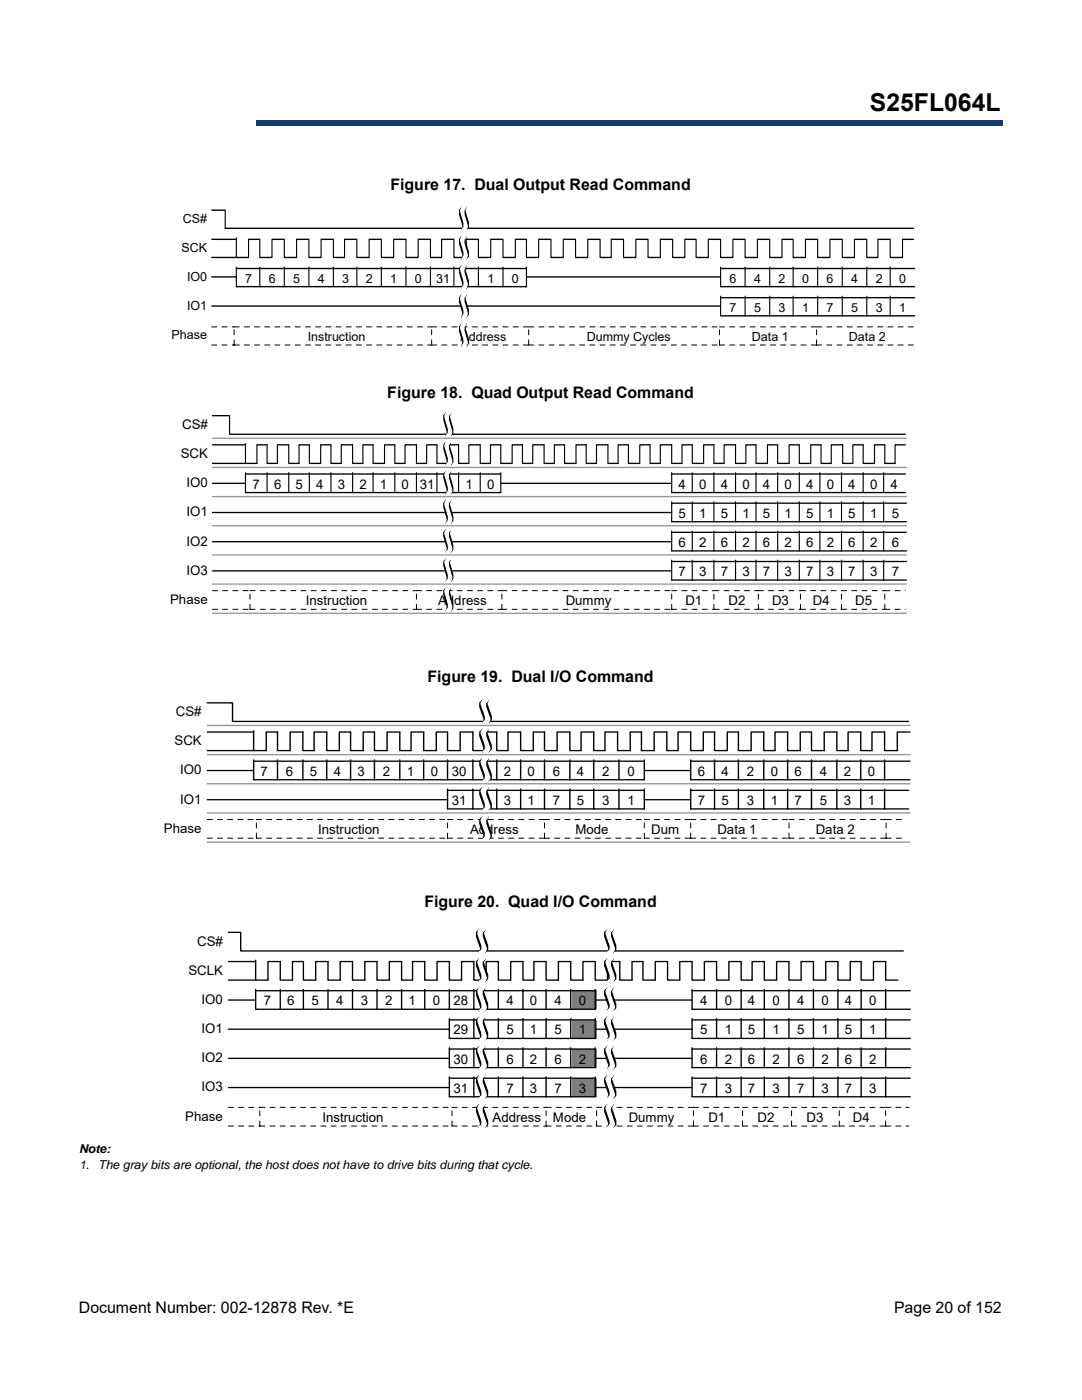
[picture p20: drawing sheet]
<svg xmlns="http://www.w3.org/2000/svg" width="216mm" height="279mm" viewBox="0 0 216 279" stroke-linecap="round" stroke-linejoin="round" font-family="sans-serif">
<defs><g id="words">
<text font-size="4.9" x="173.6" y="22.1">S25FL064L</text>
<g font-size="3.2">
<text x="77.9" y="37.9">Figure 17. Dual Output Read Command</text>
<text x="77.3" y="79.5">Figure 18. Quad Output Read Command</text>
<text x="85.3" y="136.1">Figure 19. Dual I/O Command</text>
<text x="84.7" y="181">Figure 20. Quad I/O Command</text>
<text x="15.7" y="262.1">Document Number: 002-12878 Rev. *E</text>
<text x="178.4" y="262.1">Page 20 of 152</text>
</g>
<g font-size="2.6">
<text x="36.3" y="85.6">CS#</text>
<text x="36.1" y="91.4">SCK</text>
<text x="37.2" y="97.2">IO0</text>
<text x="50.4" y="97.5">7</text>
<text x="54.7" y="97.5">6</text>
<text x="59" y="97.5">5</text>
<text x="63.1" y="97.5">4</text>
<text x="67.4" y="97.5">3</text>
<text x="71.7" y="97.5">2</text>
<text x="75.8" y="97.5">1</text>
<text x="80.1" y="97.5">0</text>
<text x="83.8" y="97.5">31</text>
<text x="92.9" y="97.5">1</text>
<text x="97.2" y="97.5">0</text>
<text x="135.4" y="97.5">4</text>
<text x="139.5" y="97.5">0</text>
<text x="143.8" y="97.5">4</text>
<text x="148.1" y="97.5">0</text>
<text x="152.2" y="97.5">4</text>
<text x="156.5" y="97.5">0</text>
<text x="160.9" y="97.5">4</text>
<text x="165" y="97.5">0</text>
<text x="169.3" y="97.5">4</text>
<text x="173.6" y="97.5">0</text>
<text x="177.7" y="97.5">4</text>
<text x="37.2" y="103.1">IO1</text>
<text x="135.4" y="103.3">5</text>
<text x="139.5" y="103.3">1</text>
<text x="143.8" y="103.3">5</text>
<text x="148.1" y="103.3">1</text>
<text x="152.2" y="103.3">5</text>
<text x="156.5" y="103.3">1</text>
<text x="160.9" y="103.3">5</text>
<text x="165" y="103.3">1</text>
<text x="169.3" y="103.3">5</text>
<text x="173.6" y="103.3">1</text>
<text x="177.9" y="103.3">5</text>
<text x="37.2" y="108.9">IO2</text>
<text x="135.4" y="109.1">6</text>
<text x="139.5" y="109.1">2</text>
<text x="143.8" y="109.1">6</text>
<text x="148.1" y="109.1">2</text>
<text x="152.2" y="109.1">6</text>
<text x="156.5" y="109.1">2</text>
<text x="160.9" y="109.1">6</text>
<text x="165" y="109.1">2</text>
<text x="169.3" y="109.1">6</text>
<text x="173.6" y="109.1">2</text>
<text x="177.9" y="109.1">6</text>
<text x="37.2" y="114.7">IO3</text>
<text x="135.4" y="115">7</text>
<text x="139.5" y="115">3</text>
<text x="143.8" y="115">7</text>
<text x="148.1" y="115">3</text>
<text x="152.2" y="115">7</text>
<text x="156.5" y="115">3</text>
<text x="160.9" y="115">7</text>
<text x="165" y="115">3</text>
<text x="169.3" y="115">7</text>
<text x="173.6" y="115">3</text>
<text x="177.9" y="115">7</text>
<text x="34" y="120.5">Phase</text>
<text x="61" y="120.8">Instruction</text>
<text x="87.4" y="120.8">Address</text>
<text x="112.9" y="120.8">Dummy</text>
<text x="136.8" y="120.8">D1</text>
<text x="145.4" y="120.8">D2</text>
<text x="154.1" y="120.8">D3</text>
<text x="162.2" y="120.8">D4</text>
<text x="170.6" y="120.8">D5</text>
<text x="35.1" y="142.9">CS#</text>
<text x="34.8" y="148.7">SCK</text>
<text x="36" y="154.6">IO0</text>
<text x="52" y="154.8">7</text>
<text x="57.1" y="154.8">6</text>
<text x="61.8" y="154.8">5</text>
<text x="66.6" y="154.8">4</text>
<text x="71.4" y="154.8">3</text>
<text x="76.4" y="154.8">2</text>
<text x="81.2" y="154.8">1</text>
<text x="85.9" y="154.8">0</text>
<text x="90.1" y="154.8">30</text>
<text x="100.5" y="154.8">2</text>
<text x="105.3" y="154.8">0</text>
<text x="110.3" y="154.8">6</text>
<text x="115.1" y="154.8">4</text>
<text x="120.1" y="154.8">2</text>
<text x="125.2" y="154.8">0</text>
<text x="139.2" y="154.8">6</text>
<text x="144" y="154.8">4</text>
<text x="149" y="154.8">2</text>
<text x="153.8" y="154.8">0</text>
<text x="158.6" y="154.8">6</text>
<text x="163.6" y="154.8">4</text>
<text x="168.4" y="154.8">2</text>
<text x="173.1" y="154.8">0</text>
<text x="36" y="160.4">IO1</text>
<text x="90.1" y="160.6">31</text>
<text x="100.5" y="160.6">3</text>
<text x="105.3" y="160.6">1</text>
<text x="110.3" y="160.6">7</text>
<text x="115.1" y="160.6">5</text>
<text x="120.1" y="160.6">3</text>
<text x="125.2" y="160.6">1</text>
<text x="139.2" y="160.6">7</text>
<text x="144" y="160.6">5</text>
<text x="149" y="160.6">3</text>
<text x="153.8" y="160.6">1</text>
<text x="158.6" y="160.6">7</text>
<text x="163.6" y="160.6">5</text>
<text x="168.4" y="160.6">3</text>
<text x="173.1" y="160.6">1</text>
<text x="32.7" y="166.2">Phase</text>
<text x="63.5" y="166.5">Instruction</text>
<text x="93.8" y="166.5">Address</text>
<text x="114.8" y="166.5">Mode</text>
<text x="130" y="166.5">Dum</text>
<text x="143.2" y="166.5">Data 1</text>
<text x="162.8" y="166.5">Data 2</text>
<text x="39.3" y="188.7">CS#</text>
<text x="37.6" y="194.5">SCLK</text>
<text x="40.2" y="200.4">IO0</text>
<text x="52.6" y="200.6">7</text>
<text x="57.3" y="200.6">6</text>
<text x="62.2" y="200.6">5</text>
<text x="67.1" y="200.6">4</text>
<text x="72" y="200.6">3</text>
<text x="76.9" y="200.6">2</text>
<text x="81.5" y="200.6">1</text>
<text x="86.4" y="200.6">0</text>
<text x="90.5" y="200.6">28</text>
<text x="101.1" y="200.6">4</text>
<text x="105.7" y="200.6">0</text>
<text x="110.6" y="200.6">4</text>
<text x="115.5" y="200.6">0</text>
<text x="139.7" y="200.6">4</text>
<text x="144.6" y="200.6">0</text>
<text x="149.2" y="200.6">4</text>
<text x="154.1" y="200.6">0</text>
<text x="159" y="200.6">4</text>
<text x="163.9" y="200.6">0</text>
<text x="168.6" y="200.6">4</text>
<text x="173.5" y="200.6">0</text>
<text x="40.2" y="206.2">IO1</text>
<text x="90.5" y="206.4">29</text>
<text x="101.1" y="206.4">5</text>
<text x="105.7" y="206.4">1</text>
<text x="110.6" y="206.4">5</text>
<text x="115.5" y="206.4">1</text>
<text x="139.7" y="206.4">5</text>
<text x="144.6" y="206.4">1</text>
<text x="149.2" y="206.4">5</text>
<text x="154.1" y="206.4">1</text>
<text x="159" y="206.4">5</text>
<text x="163.9" y="206.4">1</text>
<text x="168.6" y="206.4">5</text>
<text x="173.5" y="206.4">1</text>
<text x="40.2" y="212">IO2</text>
<text x="90.5" y="212.3">30</text>
<text x="101.1" y="212.3">6</text>
<text x="105.7" y="212.3">2</text>
<text x="110.6" y="212.3">6</text>
<text x="115.5" y="212.3">2</text>
<text x="139.7" y="212.3">6</text>
<text x="144.6" y="212.3">2</text>
<text x="149.2" y="212.3">6</text>
<text x="154.1" y="212.3">2</text>
<text x="159" y="212.3">6</text>
<text x="163.9" y="212.3">2</text>
<text x="168.6" y="212.3">6</text>
<text x="173.5" y="212.3">2</text>
<text x="40.2" y="217.8">IO3</text>
<text x="90.5" y="218.1">31</text>
<text x="101.1" y="218.1">7</text>
<text x="105.7" y="218.1">3</text>
<text x="110.6" y="218.1">7</text>
<text x="115.5" y="218.1">3</text>
<text x="139.7" y="218.1">7</text>
<text x="144.6" y="218.1">3</text>
<text x="149.2" y="218.1">7</text>
<text x="154.1" y="218.1">3</text>
<text x="159" y="218.1">7</text>
<text x="163.9" y="218.1">3</text>
<text x="168.6" y="218.1">7</text>
<text x="173.5" y="218.1">3</text>
<text x="37" y="223.6">Phase</text>
<text x="64.3" y="223.9">Instruction</text>
<text x="98.3" y="223.9">Address</text>
<text x="110.3" y="223.9">Mode</text>
<text x="125.5" y="223.9">Dummy</text>
<text x="141.4" y="223.9">D1</text>
<text x="151.2" y="223.9">D2</text>
<text x="161" y="223.9">D3</text>
<text x="170.2" y="223.9">D4</text>
</g>
<g font-size="2.5">
<text x="36.5" y="44.5">CS#</text>
<text x="36.2" y="50.3">SCK</text>
<text x="37.3" y="56.1">IO0</text>
<text x="48.9" y="56.4">7</text>
<text x="53.6" y="56.4">6</text>
<text x="58.5" y="56.4">5</text>
<text x="63.4" y="56.4">4</text>
<text x="68.3" y="56.4">3</text>
<text x="73" y="56.4">2</text>
<text x="77.9" y="56.4">1</text>
<text x="82.8" y="56.4">0</text>
<text x="87" y="56.4">31</text>
<text x="97.3" y="56.4">1</text>
<text x="102.2" y="56.4">0</text>
<text x="145.6" y="56.4">6</text>
<text x="150.5" y="56.4">4</text>
<text x="155.4" y="56.4">2</text>
<text x="160" y="56.4">0</text>
<text x="164.9" y="56.4">6</text>
<text x="169.8" y="56.4">4</text>
<text x="174.7" y="56.4">2</text>
<text x="179.4" y="56.4">0</text>
<text x="37.3" y="61.9">IO1</text>
<text x="145.6" y="62.2">7</text>
<text x="150.5" y="62.2">5</text>
<text x="155.4" y="62.2">3</text>
<text x="160" y="62.2">1</text>
<text x="164.9" y="62.2">7</text>
<text x="169.8" y="62.2">5</text>
<text x="174.7" y="62.2">3</text>
<text x="179.4" y="62.2">1</text>
<text x="34.2" y="67.8">Phase</text>
<text x="61.4" y="68.1">Instruction</text>
<text x="91.9" y="68.1">Address</text>
<text x="117.1" y="68.1">Dummy Cycles</text>
<text x="150" y="68.1">Data 1</text>
<text x="169.4" y="68.1">Data 2</text>
<text x="15.8" y="230.1">Note:</text>
<text x="15.8" y="233.3">1.</text>
<text x="19.6" y="233.3">The gray bits are optional, the host does not have to drive bits during that cycle.</text>
</g>
</g></defs>
<path d="M51.1 24.1h149v.9h-149z" fill="#163b71"/>
<path d="M51 25h149M51.1 24.1h148.9" fill="none" stroke="#163b71" stroke-width=".2"/>
<path d="M51 24h.2v1h-.2z" fill="#163b71"/>
<g fill="#fff">
<path d="M16.3 16.3h32.4v10h-32.4z"/>
<path d="M31.6 38.9h152v31.3h-152z"/>
</g>
<g fill="none" stroke="#000" stroke-width=".25">
<path d="M42.2 55.3h5M42.2 41.9h2.7v3.7h137.4M42.2 51.4h5M42.2 47.8h5M47.2 47.5v3.9M47.2 53.3v3.9h57.9v-3.9M47.2 53.6h57.9M51.8 53.3v3.9M56.7 53.3v3.9M61.6 53.3v3.9M66.5 53.3v3.9M71.2 53.3v3.9"/>
<path d="M76.1 53.3v3.9M81 53.3v3.9M85.9 53.3v3.9M90.6 53.3v3.9M95.5 53.3v3.9M100.4 53.3v3.9M105.1 55.3h38.7M143.8 53.3v3.9h38.7M143.8 53.6h38.7M143.8 59.1v3.9h38.7M148.7 53.3v3.9M148.7 59.1v3.9"/>
<path d="M153.6 53.3v3.9M153.6 59.1v3.9M158.3 53.3v3.9M158.3 59.1v3.9M163.2 53.3v3.9M163.2 59.1v3.9M168.1 53.3v3.9M168.1 59.1v3.9M173 53.3v3.9M173 59.1v3.9M177.6 53.3v3.9M177.6 59.1v3.9"/>
<path d="M182.3 47.8h-2.2v3.6h-2.5v-3.6h-2.4v3.6h-2.2v-3.6h-2.5v3.6h-2.4v-3.6h-2.5v3.6h-2.4v-3.6h-2.5v3.6h-2.4v-3.6h-2.3v3.6h-2.4v-3.6h-2.5v3.6h-2.4v-3.6h-2.5v3.6h-2.4v-3.6h-2.5v3.6h-2.4v-3.6h-2.2v3.6h-2.5v-3.6h-2.4v3.6h-2.5v-3.6h-2.4v3.6h-2.5v-3.6h-2.4v3.6h-2.3v-3.6h-2.4v3.6h-2.4v-3.6h-2.5v3.6h-2.5v-3.6h-2.4v3.6h-2.4v-3.6h-2.3v3.6h-2.4v-3.6h-2.5v3.6h-2.4v-3.6h-2.5v3.6h-2.4v-3.6h-2.5v3.6h-2.2v-3.6h-2.5v3.6h-2.4v-3.6h-2.4v3.6h-2.5v-3.6h-2.4v3.6h-2.5v-3.6h-2.5v3.6h-2.2v-3.6h-2.4v3.6h-2.5v-3.6h-2.4v3.6h-2.5v-3.6h-2.4v3.6h-2.5v-3.6h-2.2v3.6h-2.4M182.5 59.4h-38.7M42.2 61.1h101.6"/>
</g>
<g fill="none" stroke="#000" stroke-width=".2" stroke-dasharray="1 1 1 1 1 1 1 1">
<path d="M42.2 68.9h4.5M42.2 65.2h4.5M46.7 68.9v-3.9M46.7 68.9h39.4M46.7 65.2h39.4M86.1 68.9v-3.9M86.1 68.9h19.4M86.1 65.2h19.4M105.5 68.9v-3.9M105.5 68.9h38.1M105.5 65.2h38.1M143.6 68.9v-3.9"/>
<path d="M143.6 68.9h19.3M143.6 65.2h19.3M162.9 68.9v-3.9M162.9 68.9h19.4M162.9 65.2h19.4"/>
</g>
<path d="M92.1 41.4l-.2 .8 .7 2.2v.9l-.5 .5 .3-.8-.7-2.2v-.9zM92.1 47.2l-.2 .8 .7 2.3v.8l-.5 .6 .3-.9-.7-2.2v-.8zM92.1 53l-.2 .9 .7 2.2v.8l-.5 .6 .3-.9-.7-2.2v-.8zM92.1 58.9l-.2 .8 .7 2.2v.8l-.5 .6 .3-.8-.7-2.2v-.9zM93 41.4l-.2 .8 .7 2.2v.9l-.5 .5 .2-.8-.6-2.2v-.9zM93 47.2l-.2 .8 .7 2.3v.8l-.5 .6 .2-.9-.6-2.2v-.8zM93 53l-.2 .9 .7 2.2v.8l-.5 .6 .2-.9-.6-2.2v-.8zM93 58.9l-.2 .8 .7 2.2v.8l-.5 .6 .2-.8-.6-2.2v-.9zM92.1 64.7l-.2 .8 .7 2.2v.9l-.5 .5 .3-.8-.7-2.2v-.9zM93 64.7l-.2 .8 .7 2.2v.9l-.5 .5 .2-.8-.6-2.2v-.9z" fill="#000" stroke="#000" stroke-width=".25"/>
<g fill="#fff" stroke="#fff" stroke-width=".25">
<path d="M92.1 41.4h.9l-.4 .5v.9l.6 2.2-.2 .8h-.9l.5-.5v-.9l-.7-2.2z"/>
<path d="M92.1 47.2h.9l-.4 .6v.8l.6 2.2-.2 .9h-.9l.5-.6v-.8l-.7-2.3z"/>
<path d="M92.1 53h.9l-.4 .6v.8l.6 2.2-.2 .9h-.9l.5-.6v-.8l-.7-2.2z"/>
<path d="M92.1 58.9h.9l-.4 .5v.9l.6 2.2-.2 .8h-.9l.5-.6v-.8l-.7-2.2z"/>
<path d="M92.1 64.7h.9l-.4 .5v.9l.6 2.2-.2 .8h-.9l.5-.5v-.9l-.7-2.2z"/>
</g>
<path d="M31.6 80.5h150.4v42.4h-150.4z" fill="#fff"/>
<g fill="none" stroke="#000" stroke-width=".25">
<path d="M42.4 83h3.4v3.7h134.9M42.4 88.8h6.6M42.4 96.5h6.6M49 88.5v4M53.3 94.3v4M57.6 94.3v4M61.7 94.3v4M66 94.3v4M70.4 94.3v4M74.4 94.3v4M78.8 94.3v4M83.1 94.3v4"/>
<path d="M87.2 94.3v4M91.5 94.3v4M95.8 94.3v4M99.9 94.6h-50.9M99.9 94.3v4h-50.9v-4M99.9 96.5h34.1M134 94.3v4h46.7M134 94.6h46.7M138.1 94.3v4M142.5 94.3v4M146.8 94.3v4M150.9 94.3v4"/>
<path d="M155.2 94.3v4M159.5 94.3v4M163.6 94.3v4M167.9 94.3v4M172.2 94.3v4M176.3 94.3v4M180.7 88.8h-2.1v3.7h-2v-3.7h-2.1v3.7h-2.3v-3.7h-2v3.7h-2.1v-3.7h-2.2v3.7h-2.1v-3.7h-2v3.7h-2.3v-3.7h-2v3.7h-2.3v-3.7h-2.1v3.7h-2.2v-3.7h-2.1v3.7h-2v-3.7h-2.3v3.7h-2v-3.7h-2.1v3.7h-2.3v-3.7h-2v3.7h-2.1v-3.7h-2.2v3.7h-2.1v-3.7h-2v3.7h-2.3v-3.7h-2.1v3.7h-2v-3.7h-2.3v3.7h-2v-3.7h-2.1v3.7h-2.3v-3.7h-2v3.7h-2v-3.7h-2.3v3.7h-2.1v-3.7h-2v3.7h-2.3v-3.7h-2v3.7h-2.1v-3.7h-2.2v3.7h-2.1v-3.7h-2v3.7h-2.3v-3.7h-2.1v3.7h-2v-3.7h-2.3v3.7h-2v-3.7h-2.1v3.7h-2.3v-3.7h-2v3.7h-2v-3.7h-2.3v3.7h-2.1v-3.7h-2v3.7h-2.3v-3.7h-2v3.7h-2.1v-3.7h-2.2v3.7h-2.1v-3.7h-2v3.7h-8.9M42.4 102.3h91.6M42.4 108.1h91.6M42.4 113.9h91.6M134 100.2v3.9h46.9M134 106v3.9h46.9"/>
<path d="M134 111.8v4h46.9M134 100.4h46.9M134 106.2h46.9M134 112.1h46.9M138.1 100.2v3.9M138.1 106v3.9M138.1 111.8v4M142.5 100.2v3.9M142.5 106v3.9M142.5 111.8v4M146.8 100.2v3.9M146.8 106v3.9"/>
<path d="M146.8 111.8v4M150.9 100.2v3.9M150.9 106v3.9M150.9 111.8v4M155.2 100.2v3.9M155.2 106v3.9M155.2 111.8v4M159.5 100.2v3.9M159.5 106v3.9M159.5 111.8v4M163.6 100.2v3.9M163.6 106v3.9"/>
<path d="M163.6 111.8v4M167.9 100.2v3.9M167.9 106v3.9M167.9 111.8v4M172.2 100.2v3.9M172.2 106v3.9M172.2 111.8v4M176.3 100.2v3.9M176.3 106v3.9M176.3 111.8v4"/>
</g>
<path d="M42.4 87.5h138.5M42.4 93.3h138.5M42.4 99.1h138.5M42.4 104.9h138.5M42.4 110.7h138.5M42.4 116.6h138.5M42.4 122.4h138.5" fill="none" stroke="#9292aa" stroke-width=".25"/>
<g fill="none" stroke="#000" stroke-width=".2" stroke-dasharray="1 1 1 1 1 1 1 1">
<path d="M42.4 117.9h7.5M49.9 117.9h33.2M83.1 117.9h17M100.1 117.9h33.9M134 117.9h8.5M142.5 117.9h8.8M151.3 117.9h8.4M159.7 117.9h8.2M167.9 117.9h8.7M176.6 117.9h4.1M42.4 121.6h7.5M49.9 121.6v-4"/>
<path d="M49.9 121.6h33.2M83.1 121.6v-4M83.1 121.6h17M100.1 121.6v-4M100.1 121.6h33.9M134 121.6v-4M134 121.6h8.5M142.5 121.6v-4M142.5 121.6h8.8M151.3 121.6v-4M151.3 121.6h8.4M159.7 121.6v-4"/>
<path d="M159.7 121.6h8.2M167.9 121.6v-4M167.9 121.6h8.7M176.6 121.6v-4M176.6 121.6h4.1"/>
</g>
<g fill="#000" stroke="#000" stroke-width=".25">
<path d="M89 82.4l-.2 .8 .7 2.4v.8l-.5 .5 .2-.8-.6-2.3v-.8zM89 88.2l-.2 .9 .7 2.3v.8l-.5 .6 .2-.8-.6-2.4v-.8zM89 94.1l-.2 .8 .7 2.3v.8l-.5 .6 .2-.8-.6-2.4v-.8zM89 99.9l-.2 .8 .7 2.4v.8l-.5 .5 .2-.8-.6-2.4v-.8zM89.9 82.4l-.2 .8 .7 2.4v.8l-.5 .5 .2-.8-.6-2.3v-.8zM89.9 88.2l-.2 .9 .7 2.3v.8l-.5 .6 .2-.8-.6-2.4v-.8zM89.9 94.1l-.2 .8 .7 2.3v.8l-.5 .6 .2-.8-.6-2.4v-.8zM89.9 99.9l-.2 .8 .7 2.4v.8l-.5 .5 .2-.8-.6-2.4v-.8zM89 105.7l-.2 .8 .7 2.4v.8l-.5 .5 .2-.8-.6-2.4v-.8zM89 111.5l-.2 .8 .7 2.4v.8l-.5 .5 .2-.8-.6-2.3v-.8zM89 117.4l-.2 .8 .7 2.3v.8l-.5 .6 .2-.8-.6-2.4v-.8zM89.9 105.7l-.2 .8 .7 2.4v.8l-.5 .5 .2-.8-.6-2.4v-.8z"/>
<path d="M89.9 111.5l-.2 .8 .7 2.4v.8l-.5 .5 .2-.8-.6-2.3v-.8zM89.9 117.4l-.2 .8 .7 2.3v.8l-.5 .6 .2-.8-.6-2.4v-.8z"/>
</g>
<g fill="#fff" stroke="#fff" stroke-width=".25">
<path d="M89 82.4h.9l-.4 .6v.8l.6 2.3-.2 .8h-.9l.5-.5v-.8l-.7-2.4z"/>
<path d="M89 88.2h.9l-.4 .6v.8l.6 2.4-.2 .8h-.9l.5-.6v-.8l-.7-2.3z"/>
<path d="M89 94.1h.9l-.4 .5v.8l.6 2.4-.2 .8h-.9l.5-.6v-.8l-.7-2.3z"/>
<path d="M89 99.9h.9l-.4 .5v.8l.6 2.4-.2 .8h-.9l.5-.5v-.8l-.7-2.4z"/>
<path d="M89 105.7h.9l-.4 .5v.8l.6 2.4-.2 .8h-.9l.5-.5v-.8l-.7-2.4z"/>
<path d="M89 111.5h.9l-.4 .6v.8l.6 2.3-.2 .8h-.9l.5-.5v-.8l-.7-2.4z"/>
<path d="M89 117.4h.9l-.4 .5v.8l.6 2.4-.2 .8h-.9l.5-.6v-.8l-.7-2.3z"/>
</g>
<path d="M31.6 137.2h151.4v31.4h-151.4z" fill="#fff"/>
<g fill="none" stroke="#000" stroke-width=".27">
<path d="M41.4 140.3h5v3.7h134.9M41.4 146.1h9.2M41.4 153.8h9.2M41.4 159.6h47.9M50.6 145.8v4M55.4 151.7v3.9M60.4 151.7v3.9M65.2 151.7v3.9M70 151.7v3.9M74.7 151.7v3.9M79.8 151.7v3.9M84.5 151.7v3.9"/>
<path d="M89.3 151.7v3.9M89.3 157.5v3.9h39.3v-3.9M89.3 157.7h39.3M94.4 151.7v3.9M94.4 157.5v3.9M99.1 151.7v3.9M99.1 157.5v3.9M103.9 151.7v3.9M103.9 157.5v3.9M108.6 151.7v3.9M108.6 157.5v3.9M113.7 151.7v3.9"/>
<path d="M113.7 157.5v3.9M118.5 151.7v3.9M118.5 157.5v3.9M123.5 151.7v3.9M123.5 157.5v3.9M128.6 151.7v3.9h-78v-3.9M128.6 153.8h9.2M128.6 159.6h9.2M128.6 151.9h-78M137.8 151.7v3.9h43.8M137.8 151.9h43.8M137.8 157.5v3.9h43.5"/>
<path d="M137.8 157.7h43.5M142.6 151.7v3.9M142.6 157.5v3.9M147.3 151.7v3.9M147.3 157.5v3.9M152.4 151.7v3.9M152.4 157.5v3.9M157.2 151.7v3.9M157.2 157.5v3.9M161.9 151.7v3.9M161.9 157.5v3.9M167 151.7v3.9"/>
<path d="M167 157.5v3.9M171.7 151.7v3.9M171.7 157.5v3.9M176.5 151.7v3.9M176.5 157.5v3.9M181.6 146.1h-2.6v3.7h-2.5v-3.7h-2.5v3.7h-2.3v-3.7h-2.5v3.7h-2.2v-3.7h-2.5v3.7h-2.6v-3.7h-2.2v3.7h-2.5v-3.7h-2.6v3.7h-2.2v-3.7h-2.5v3.7h-2.6v-3.7h-2.2v3.7h-2.5v-3.7h-2.3v3.7h-2.5v-3.7h-2.5v3.7h-2.2v-3.7h-2.6v3.7h-2.5v-3.7h-2.2v3.7h-2.6v-3.7h-2.5v3.7h-2.2v-3.7h-2.6v3.7h-2.2v-3.7h-2.5v3.7h-2.6v-3.7h-2.2v3.7h-2.5v-3.7h-2.5v3.7h-2.3v-3.7h-2.5v3.7h-2.2v-3.7h-2.6v3.7h-2.5v-3.7h-2.2v3.7h-2.6v-3.7h-2.5v3.7h-2.2v-3.7h-2.6v3.7h-2.5v-3.7h-2.2v3.7h-2.5v-3.7h-2.3v3.7h-2.5v-3.7h-2.5v3.7h-2.3v-3.7h-2.5v3.7h-2.5v-3.7h-2.3v3.7h-11.7"/>
</g>
<path d="M41.4 144.8h140.2M41.4 150.6h140.2M41.4 156.4h140.2M41.4 162.2h140.2M41.4 168.1h140.2" fill="none" stroke="#9292aa" stroke-width=".27"/>
<g fill="none" stroke="#000" stroke-width=".2" stroke-dasharray="1 1 1 1 1 1 1 1">
<path d="M41.4 167.3h9.8M41.4 163.6h9.8M51.2 167.3v-4M51.2 167.3h38.1M51.2 163.6h38.1M89.3 167.3v-4M89.3 167.3h19.3M89.3 163.6h19.3M108.6 167.3v-4M108.6 167.3h20M108.6 163.6h20M128.6 167.3v-4"/>
<path d="M128.6 167.3h9.2M128.6 163.6h9.2M137.8 167.3v-4M137.8 167.3h19.6M137.8 163.6h19.6M157.4 167.3v-4M157.4 167.3h19.4M157.4 163.6h19.4M176.8 167.3v-4M176.8 167.3h3.9M176.8 163.6h3.9"/>
</g>
<path d="M95.8 140.3l.5-.6-.3 .8 .9 2.4v.8l-.6 .6 .3-.9-.8-2.3zM96.9 140.3l.5-.6-.2 .8 .8 2.4v.8l-.6 .6 .3-.9-.8-2.3zM95.8 146.1l.5-.5-.3 .8 .9 2.3v.8l-.6 .6 .3-.8-.8-2.4zM95.8 151.9l.5-.5-.3 .8 .9 2.4v.8l-.6 .5 .3-.8-.8-2.4zM95.8 157.7l.5-.5-.3 .8 .9 2.4v.8l-.6 .5 .3-.8-.8-2.4zM96.9 146.1l.5-.5-.2 .8 .8 2.3v.8l-.6 .6 .3-.8-.8-2.4zM96.9 151.9l.5-.5-.2 .8 .8 2.4v.8l-.6 .5 .3-.8-.8-2.4zM96.9 157.7l.5-.5-.2 .8 .8 2.4v.8l-.6 .5 .3-.8-.8-2.4zM95.8 163.6l.5-.6-.3 .8 .9 2.4v.8l-.6 .5 .3-.7-.8-2.4zM96.9 163.6l.5-.6-.2 .8 .8 2.4v.8l-.6 .5 .3-.7-.8-2.4z" fill="#000" stroke="#000" stroke-width=".27"/>
<g fill="#fff" stroke="#fff" stroke-width=".27">
<path d="M96.3 139.7h1.1l-.5 .6v.8l.8 2.3-.3 .9h-1.1l.6-.6v-.8l-.9-2.4z"/>
<path d="M96.3 145.6h1.1l-.5 .5v.8l.8 2.4-.3 .8h-1.1l.6-.6v-.8l-.9-2.3z"/>
<path d="M96.3 151.4h1.1l-.5 .5v.8l.8 2.4-.3 .8h-1.1l.6-.5v-.8l-.9-2.4z"/>
<path d="M96.3 157.2h1.1l-.5 .5v.8l.8 2.4-.3 .8h-1.1l.6-.5v-.8l-.9-2.4z"/>
<path d="M96.3 163h1.1l-.5 .6v.8l.8 2.4-.3 .7h-1.1l.6-.5v-.8l-.9-2.4z"/>
</g>
<path d="M31.6 182h151.4v44h-151.4z" fill="#fff"/>
<g fill="none" stroke="#000" stroke-width=".27">
<path d="M45.6 186.1h2.4v3.7h132.3M45.6 191.9h5.4M45.6 199.6h5.4M51 191.6v4M51 197.5v3.9h62.9v-3.9M51 197.7h62.9M55.9 197.5v3.9M60.5 197.5v3.9M65.4 197.5v3.9M70.3 197.5v3.9M75.2 197.5v3.9M80.1 197.5v3.9"/>
<path d="M84.8 197.5v3.9M89.7 197.5v3.9M94.6 197.5v3.9M99.4 197.5v3.9M104.4 197.5v3.9M109 197.5v3.9M179.2 195.6h-2.5v-3.7h-2.4v3.7h-2.5v-3.7h-2.1v3.7h-2.5v-3.7h-2.4v3.7h-2.5v-3.7h-2.4v3.7h-2.5v-3.7h-2.4v3.7h-2.5v-3.7h-2.4v3.7h-2.2v-3.7h-2.5v3.7h-2.4v-3.7h-2.5v3.7h-2.4v-3.7h-2.5v3.7h-2.4v-3.7h-2.5v3.7h-2.4v-3.7h-2.2v3.7h-2.4v-3.7h-2.5v3.7h-2.4v-3.7h-2.5v3.7h-2.4v-3.7h-2.5v3.7h-2.4v-3.7h-2.5v3.7h-2.1v-3.7h-2.5v3.7h-2.5v-3.7h-2.4v3.7h-2.4v-3.7h-2.5v3.7h-2.4v-3.7h-2.5v3.7h-2.4v-3.7h-2.5v3.7h-2.2v-3.7h-2.4v3.7h-2.5v-3.7h-2.4v3.7h-2.5v-3.7h-2.4v3.7h-2.5v-3.7h-2.4v3.7h-2.5v-3.7h-2.1v3.7h-2.5v-3.7h-2.4v3.7h-7.9"/>
</g>
<path d="M114.2 197.7h4.8v3.7h-4.8z" fill="#808080"/>
<g fill="none" stroke="#000" stroke-width=".27">
<path d="M113.9 197.7h4.9M118.8 197.5v3.9h-4.9M118.8 199.6h19.3M138.1 197.5v3.9h43.5M138.1 197.7h43.5M143 197.5v3.9M147.9 197.5v3.9M152.5 197.5v3.9M157.4 197.5v3.9M162.3 197.5v3.9M167.2 197.5v3.9M171.8 197.5v3.9"/>
<path d="M176.7 197.5v3.9M45.6 205.4h44.1M94.6 203.3v3.9M99.4 203.3v3.9M104.4 203.3v3.9M109 203.3v3.9M113.9 203.5h-24.2M113.9 203.3v3.9h-24.2v-3.9"/>
</g>
<path d="M114.2 203.5h4.8v3.7h-4.8z" fill="#808080"/>
<g fill="none" stroke="#000" stroke-width=".27">
<path d="M45.6 211.2h44.1M89.7 209.1v4h24.2v-4M89.7 209.4h24.2M94.6 209.1v4M99.4 209.1v4M104.4 209.1v4M109 209.1v4M113.9 203.5h4.9M118.8 203.3v3.9h-4.9M118.8 205.4h19.3M138.1 203.3v3.9h43.5M138.1 203.5h43.5"/>
<path d="M143 203.3v3.9M147.9 203.3v3.9M152.5 203.3v3.9M157.4 203.3v3.9M162.3 203.3v3.9M167.2 203.3v3.9M171.8 203.3v3.9M176.7 203.3v3.9"/>
</g>
<path d="M114.2 209.4h4.8v3.7h-4.8z" fill="#808080"/>
<g fill="none" stroke="#000" stroke-width=".27">
<path d="M45.6 217h44.1M94.6 214.9v4M99.4 214.9v4M104.4 214.9v4M109 214.9v4M113.9 215.2h-24.2M113.9 209.4h4.9M113.9 214.9v4h-24.2v-4M118.8 209.1v4h-4.9M118.8 211.2h19.3M138.1 209.1v4h43.5M138.1 209.4h43.5"/>
<path d="M143 209.1v4M147.9 209.1v4M152.5 209.1v4M157.4 209.1v4M162.3 209.1v4M167.2 209.1v4M171.8 209.1v4M176.7 209.1v4"/>
</g>
<path d="M114.2 215.2h4.8v3.7h-4.8z" fill="#808080"/>
<g fill="none" stroke="#000" stroke-width=".27">
<path d="M113.9 215.2h4.9M118.8 214.9v4h-4.9M118.8 217h19.3M138.1 214.9v4h43.5M138.1 215.2h43.5M143 214.9v4M147.9 214.9v4M152.5 214.9v4M157.4 214.9v4M162.3 214.9v4M167.2 214.9v4M171.8 214.9v4"/>
<path d="M176.7 214.9v4"/>
</g>
<g fill="none" stroke="#000" stroke-width=".2" stroke-dasharray="1 1 1 1 1 1 1 1">
<path d="M45.6 224.7h6.2M45.6 221h6.2M51.8 224.7v-4M51.8 224.7h38.4M51.8 221h38.4M90.2 224.7v-4M90.2 224.7h18.8M90.2 221h18.8M109 224.7v-4M109 224.7h10M109 221h10M119 224.7v-4"/>
<path d="M119 224.7h19.4M119 221h19.4M138.4 224.7v-4M138.4 224.7h9.8M138.4 221h9.8M148.2 224.7v-4M148.2 224.7h9.7M148.2 221h9.7M157.9 224.7v-4M157.9 224.7h9.6M157.9 221h9.6M167.5 224.7v-4"/>
<path d="M167.5 224.7h9.2M167.5 221h9.2M176.7 224.7v-4M176.7 224.7h4.7M176.7 221h4.7"/>
</g>
<g fill="#000" stroke="#000" stroke-width=".27">
<path d="M95.6 185.5l-.2 .9 .8 2.3v.8l-.6 .6 .3-.8-.8-2.4v-.8zM95.6 191.4l-.2 .8 .8 2.3v.8l-.6 .6 .3-.8-.8-2.4v-.8zM95.6 197.2l-.2 .8 .8 2.4v.8l-.6 .5 .3-.8-.8-2.4v-.8zM96.2 186.1l.5-.6-.2 .9 .8 2.3v.8l-.6 .6 .3-.8-.8-2.4zM96.2 191.9l.5-.5-.2 .8 .8 2.3v.8l-.6 .6 .3-.8-.8-2.4zM96.2 197.7l.5-.5-.2 .8 .8 2.4v.8l-.6 .5 .3-.8-.8-2.4zM120.7 186.1l.5-.6-.3 .9 .9 2.3v.8l-.6 .6 .3-.8-.8-2.4zM120.7 191.9l.5-.5-.3 .8 .9 2.3v.8l-.6 .6 .3-.8-.8-2.4zM120.7 197.7l.5-.5-.3 .8 .9 2.4v.8l-.6 .5 .3-.8-.8-2.4zM122.3 185.5l-.3 .9 .9 2.3v.8l-.6 .6 .3-.8-.8-2.4v-.8zM122.3 191.4l-.3 .8 .9 2.3v.8l-.6 .6 .3-.8-.8-2.4v-.8zM122.3 197.2l-.3 .8 .9 2.4v.8l-.6 .5 .3-.8-.8-2.4v-.8z"/>
<path d="M95.6 203l-.2 .8 .8 2.4v.8l-.6 .5 .3-.8-.8-2.4v-.8zM95.6 208.8l-.2 .8 .8 2.4v.8l-.6 .5 .3-.8-.8-2.3v-.8zM95.6 214.7l-.2 .8 .8 2.3v.8l-.6 .6 .3-.8-.8-2.4v-.8zM96.2 203.5l.5-.5-.2 .8 .8 2.4v.8l-.6 .5 .3-.8-.8-2.4zM96.2 209.4l.5-.6-.2 .8 .8 2.4v.8l-.6 .5 .3-.8-.8-2.3zM96.2 215.2l.5-.5-.2 .8 .8 2.3v.8l-.6 .6 .3-.8-.8-2.4zM120.7 203.5l.5-.5-.3 .8 .9 2.4v.8l-.6 .5 .3-.8-.8-2.4zM120.7 209.4l.5-.6-.3 .8 .9 2.4v.8l-.6 .5 .3-.8-.8-2.3zM120.7 215.2l.5-.5-.3 .8 .9 2.3v.8l-.6 .6 .3-.8-.8-2.4zM122.3 203l-.3 .8 .9 2.4v.8l-.6 .5 .3-.8-.8-2.4v-.8zM122.3 208.8l-.3 .8 .9 2.4v.8l-.6 .5 .3-.8-.8-2.3v-.8zM122.3 214.7l-.3 .8 .9 2.3v.8l-.6 .6 .3-.8-.8-2.4v-.8z"/>
<path d="M95.6 220.5l-.2 .8 .8 2.4v.8l-.6 .5 .3-.8-.8-2.4v-.8zM96.2 221l.5-.5-.2 .8 .8 2.4v.8l-.6 .5 .3-.8-.8-2.4zM120.7 221l.5-.5-.3 .8 .9 2.4v.8l-.6 .5 .3-.8-.8-2.4zM122.3 220.5l-.3 .8 .9 2.4v.8l-.6 .5 .3-.8-.8-2.4v-.8z"/>
</g>
<g fill="#fff" stroke="#fff" stroke-width=".27">
<path d="M95.6 185.5h1.1l-.5 .6v.8l.8 2.4-.3 .8h-1.1l.6-.6v-.8l-.8-2.3z"/>
<path d="M95.6 191.4h1.1l-.5 .5v.8l.8 2.4-.3 .8h-1.1l.6-.6v-.8l-.8-2.3z"/>
<path d="M95.6 197.2h1.1l-.5 .5v.8l.8 2.4-.3 .8h-1.1l.6-.5v-.8l-.8-2.4z"/>
<path d="M95.6 203h1.1l-.5 .5v.8l.8 2.4-.3 .8h-1.1l.6-.5v-.8l-.8-2.4z"/>
<path d="M95.6 208.8h1.1l-.5 .6v.8l.8 2.3-.3 .8h-1.1l.6-.5v-.8l-.8-2.4z"/>
<path d="M95.6 214.7h1.1l-.5 .5v.8l.8 2.4-.3 .8h-1.1l.6-.6v-.8l-.8-2.3z"/>
<path d="M95.6 220.5h1.1l-.5 .5v.8l.8 2.4-.3 .8h-1.1l.6-.5v-.8l-.8-2.4z"/>
<path d="M121.2 185.5h1.1l-.5 .6v.8l.8 2.4-.3 .8h-1.1l.6-.6v-.8l-.9-2.3z"/>
<path d="M121.2 191.4h1.1l-.5 .5v.8l.8 2.4-.3 .8h-1.1l.6-.6v-.8l-.9-2.3z"/>
<path d="M121.2 197.2h1.1l-.5 .5v.8l.8 2.4-.3 .8h-1.1l.6-.5v-.8l-.9-2.4z"/>
<path d="M121.2 203h1.1l-.5 .5v.8l.8 2.4-.3 .8h-1.1l.6-.5v-.8l-.9-2.4z"/>
<path d="M121.2 208.8h1.1l-.5 .6v.8l.8 2.3-.3 .8h-1.1l.6-.5v-.8l-.9-2.4z"/>
<path d="M121.2 214.7h1.1l-.5 .5v.8l.8 2.4-.3 .8h-1.1l.6-.6v-.8l-.9-2.3z"/>
<path d="M121.2 220.5h1.1l-.5 .5v.8l.8 2.4-.3 .8h-1.1l.6-.5v-.8l-.9-2.4z"/>
</g>
<use href="#words"/>
</svg>
